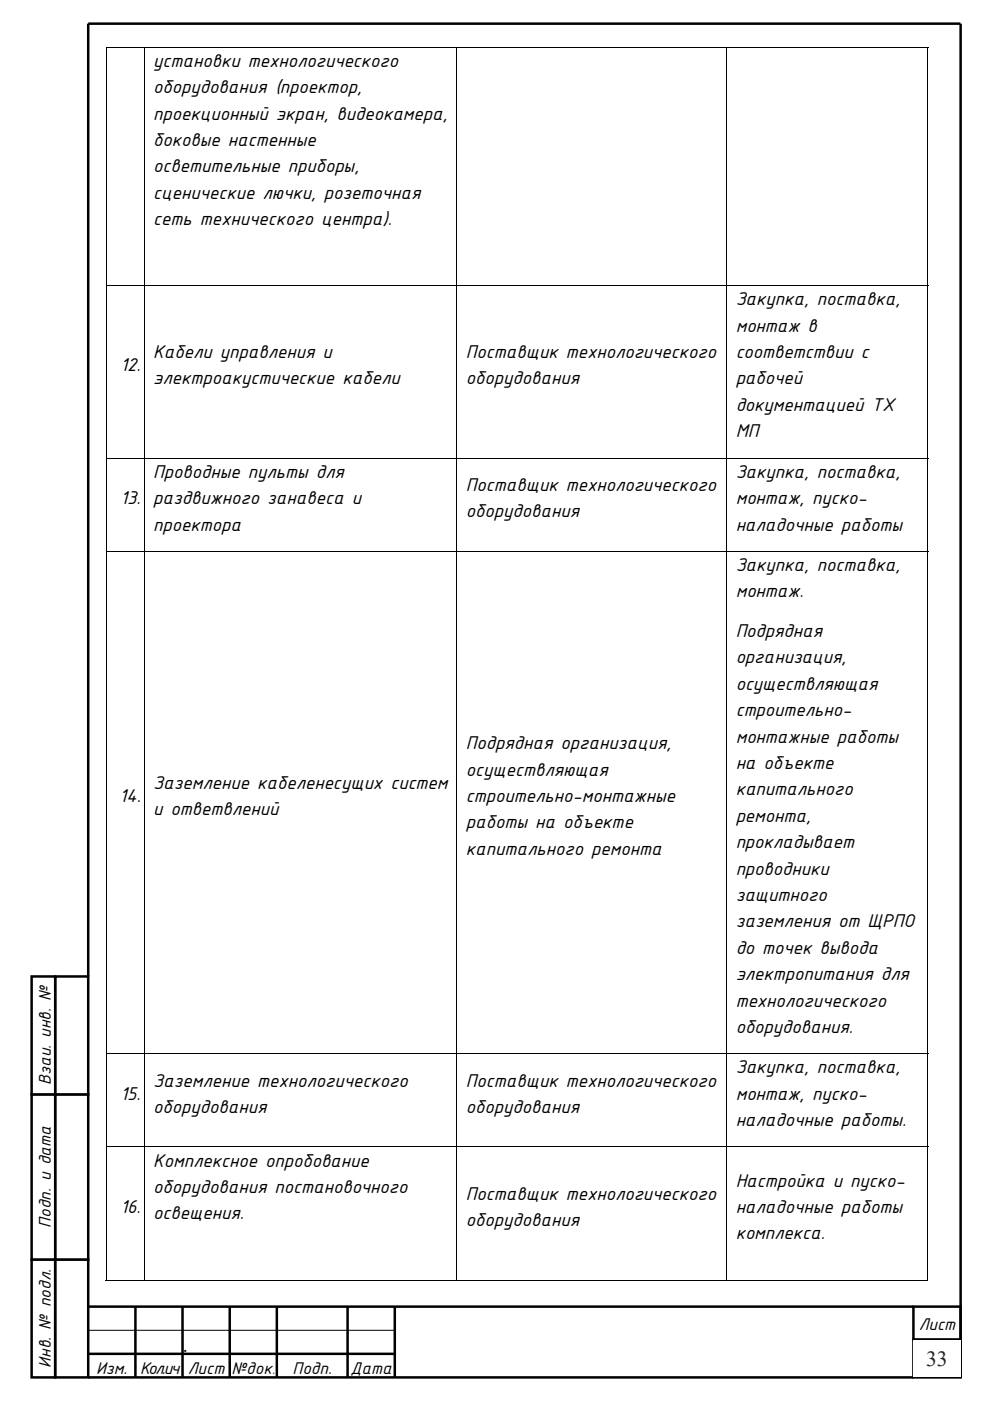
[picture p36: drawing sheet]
<svg xmlns="http://www.w3.org/2000/svg" width="210mm" height="297mm" viewBox="0 0 210 297" stroke-linecap="round" stroke-linejoin="round" font-family="sans-serif">
<defs><g id="words">
<text font-size="4.6" fill="#0f243e" x="196.4" y="289.6">33</text>
<g font-size="4.2">
<text x="32.5" y="14.1">установки технологического</text>
<text x="32.5" y="19.7">оборудования (проектор,</text>
<text x="32.5" y="25.3">проекционный экран, видеокамера,</text>
<text x="32.5" y="30.9">боковые настенные</text>
<text x="32.5" y="36.5">осветительные приборы,</text>
<text x="32.5" y="42.1">сценические лючки, розеточная</text>
<text x="32.5" y="47.7">сеть технического центра).</text>
<text x="156" y="64.7">Закупка, поставка,</text>
<text x="156" y="70.3">монтаж в</text>
<text x="32.5" y="75.9">Кабели управления и</text>
<text x="98.8" y="75.9">Поставщик технологического</text>
<text x="156" y="75.9">соответствии с</text>
<text x="25.5" y="78.7">12.</text>
<text x="32.5" y="81.5">электроакустические кабели</text>
<text x="98.8" y="81.5">оборудования</text>
<text x="156" y="81.5">рабочей</text>
<text x="156" y="87.1">документацией ТХ</text>
<text x="156" y="92.7">МП</text>
<text x="32.5" y="101.3">Проводные пульты для</text>
<text x="156" y="101.3">Закупка, поставка,</text>
<text x="25.5" y="106.9">13.</text>
<text x="32.5" y="106.9">раздвижного занавеса и</text>
<text x="98.8" y="104.1">Поставщик технологического</text>
<text x="156" y="106.9">монтаж, пуско-</text>
<text x="32.5" y="112.5">проектора</text>
<text x="98.8" y="109.7">оборудования</text>
<text x="156" y="112.5">наладочные работы</text>
<text x="156" y="121.1">Закупка, поставка,</text>
<text x="156" y="126.7">монтаж.</text>
<text x="156" y="135.1">Подрядная</text>
<text x="156" y="140.7">организация,</text>
<text x="156" y="146.3">осуществляющая</text>
<text x="156" y="151.8">строительно-</text>
<text x="98.8" y="158.8">Подрядная организация,</text>
<text x="156" y="157.5">монтажные работы</text>
<text x="32.5" y="167.2">Заземление кабеленесущих систем</text>
<text x="98.8" y="164.4">осуществляющая</text>
<text x="156" y="163">на объекте</text>
<text x="25.3" y="170">14.</text>
<text x="32.5" y="172.8">и ответвлений</text>
<text x="98.8" y="170">строительно-монтажные</text>
<text x="156" y="168.6">капитального</text>
<text x="98.8" y="175.6">работы на объекте</text>
<text x="156" y="174.2">ремонта,</text>
<text x="156" y="179.8">прокладывает</text>
<text x="98.8" y="181.2">капитального ремонта</text>
<text x="156" y="185.4">проводники</text>
<text x="156" y="191">защитного</text>
<text x="156" y="196.6">заземления от ЩРПО</text>
<text x="156" y="202.2">до точек вывода</text>
<text x="156" y="207.8">электропитания для</text>
<text x="156" y="213.4">технологического</text>
<text x="156" y="219">оборудования.</text>
<text x="156" y="227.6">Закупка, поставка,</text>
<text x="25.5" y="233.2">15.</text>
<text x="32.5" y="230.4">Заземление технологического</text>
<text x="98.8" y="230.4">Поставщик технологического</text>
<text x="156" y="233.2">монтаж, пуско-</text>
<text x="32.5" y="236">оборудования</text>
<text x="98.8" y="236">оборудования</text>
<text x="156" y="238.8">наладочные работы.</text>
<text x="32.5" y="247.4">Комплексное опробование</text>
<text x="156" y="251.6">Настройка и пуско-</text>
<text x="25.5" y="257.2">16.</text>
<text x="32.5" y="253">оборудования постановочного</text>
<text x="98.8" y="254.4">Поставщик технологического</text>
<text x="156" y="257.2">наладочные работы</text>
<text x="32.5" y="258.6">освещения.</text>
<text x="98.8" y="260">оборудования</text>
<text x="156" y="262.8">комплекса.</text>
<text x="38.8" y="286.6">.</text>
</g>
<g font-size="3.9">
<text x="10.8" y="230" transform="rotate(-90 10.8 230)">Взаи. инв. №</text>
<text x="10.8" y="260.3" transform="rotate(-90 10.8 260.3)">Подп. и дата</text>
<text x="194.9" y="282.1">Лист</text>
<text x="10.8" y="289.9" transform="rotate(-90 10.8 289.9)">Инв. № подл.</text>
<text x="20.4" y="291.4">Изм.</text>
<text x="29.7" y="291.4">Кол.ич</text>
<text x="39.8" y="291.4">Лист</text>
<text x="49.1" y="291.4">№док</text>
<text x="62.1" y="291.4">Подп.</text>
<text x="74.3" y="291.4">Дата</text>
</g>
<text font-size="3.2" x="57.7" y="291.4">.</text>
</g></defs>
<path d="M18.7 282h10v5h-10zM18.7 287h10v5h-10zM28.7 282h10v5h-10zM28.7 287h10v5h-10zM48.7 282h10v5h-10zM48.7 287h10v5h-10zM58.7 282h15v5h-15zM58.7 287h15v5h-15zM73.7 282h10v5h-10zM73.7 287h10v5h-10z" fill="none" stroke="#000" stroke-width=".21"/>
<path d="M193.7 277h10.1v7h-10.1zM193.7 284h10.1v8h-10.1z" fill="none" stroke="#000" stroke-width=".53"/>
<path d="M11.7 267h7v25h-7z" fill="#fff"/>
<path d="M6.7 267h5v25h-5zM11.7 267h7v25h-7z" fill="none" stroke="#000" stroke-width=".53"/>
<path d="M11.7 232.1h7v34.9h-7z" fill="#fff"/>
<path d="M11.7 232h7v35h-7z" fill="none" stroke="#000" stroke-width=".53"/>
<path d="M6.7 232.1h5v34.9h-5z" fill="#fff"/>
<path d="M6.7 232h5v35h-5z" fill="none" stroke="#000" stroke-width=".53"/>
<path d="M11.7 207h7v25h-7z" fill="#fff"/>
<path d="M11.7 207h7v25h-7z" fill="none" stroke="#000" stroke-width=".53"/>
<path d="M6.7 207h5v25h-5z" fill="#fff"/>
<path d="M203.7 5h-185v202M203.8 5v287M6.7 207h5v25h-5zM18.7 277h175M28.7 277v15M38.7 277v15M48.7 277v15M58.7 277v15M73.7 277v15M83.7 277v15M18.7 287h65M18.7 292h175" fill="none" stroke="#000" stroke-width=".53"/>
<path d="M38.7 282h10v5h-10zM38.7 287h10v5h-10z" fill="none" stroke="#000" stroke-width=".21"/>
<path d="M193.7 284h10v7.8h-10z" fill="#fff"/>
<path d="M22.4 9.9h.2v.2h-.2zM196.7 9.9h.2v.2h-.2zM196.7 271.3h.2v.2h-.2z" fill="#000"/>
<g fill="none" stroke="#000" stroke-width=".21">
<path d="M22.4 10h174.5M22.5 10.1v50.4M30.6 10.1v50.4M96.9 10.1v50.4M154.1 10.1v50.4M196.8 10.1v50.4M22.4 60.5h174.5M22.5 60.6v36.4M30.6 60.6v36.4M96.9 60.6v36.4M154.1 60.6v36.4M196.8 60.6v36.4"/>
<path d="M22.4 97.1h174.5M22.5 97.2v19.6M30.6 97.2v19.6M96.9 97.2v19.6M154.1 97.2v19.6M196.8 97.2v19.6M22.4 116.9h174.5M22.5 117v106.3M30.6 117v106.3M96.9 117v106.3M154.1 117v106.3M196.8 117v106.3"/>
<path d="M22.4 223.4h174.5M22.5 223.5v19.6M30.6 223.5v19.6M96.9 223.5v19.6M154.1 223.5v19.6M196.8 223.5v19.6M22.4 243.2h174.5M22.5 243.3v28.2M30.6 243.3v28.2M96.9 243.3v28.2M154.1 243.3v28.2M196.8 243.3v28.2"/>
<path d="M22.4 271.4h8.1M30.7 271.4h66.1M97 271.4h57.1M154.2 271.4h42.5"/>
</g>
<use href="#words"/>
</svg>
